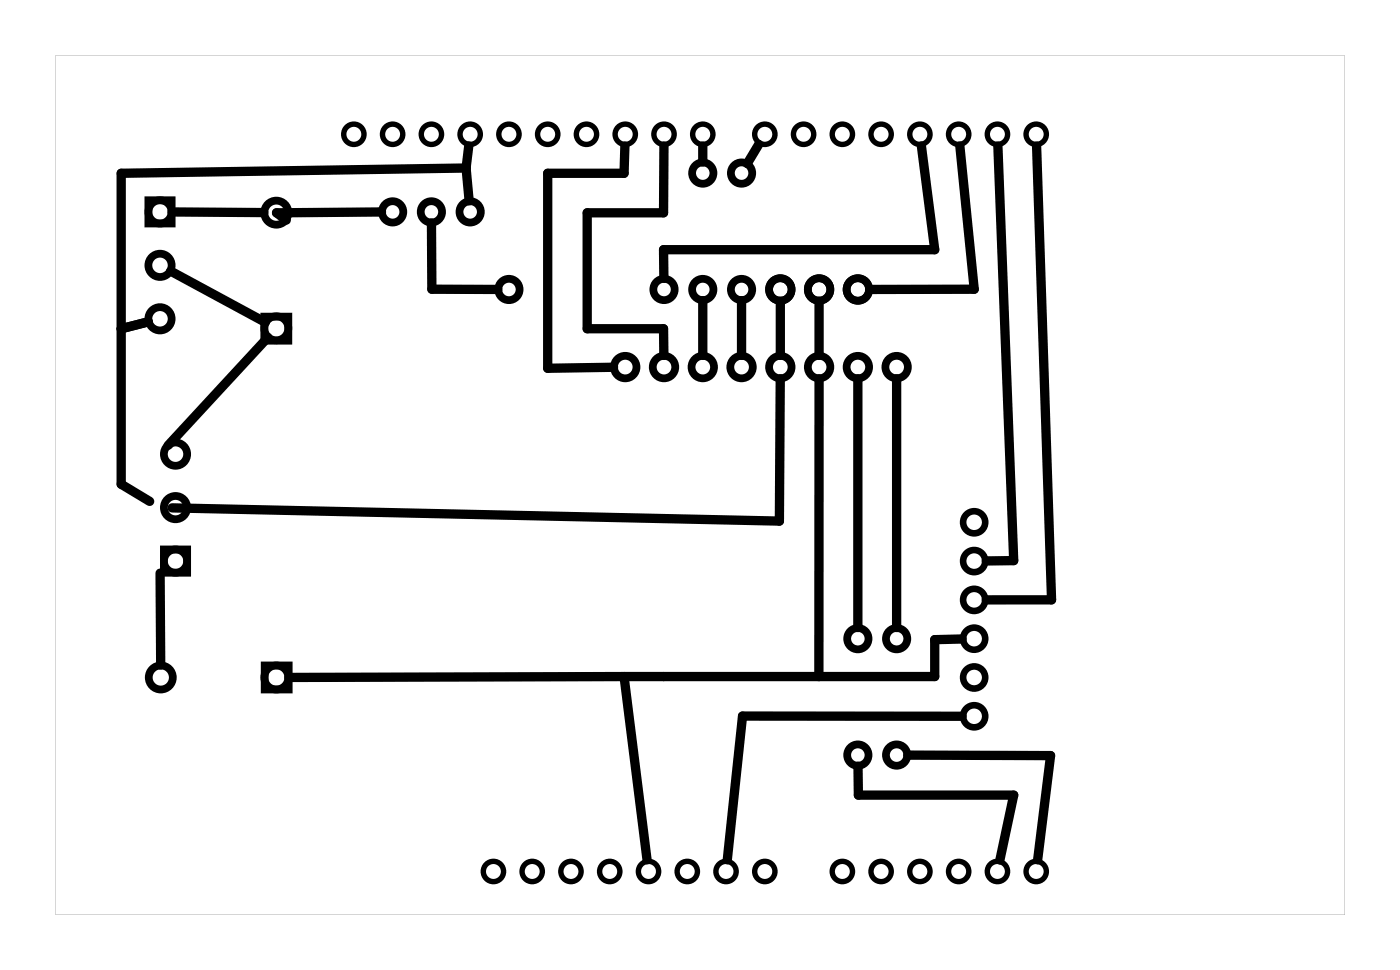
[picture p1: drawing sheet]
<svg xmlns="http://www.w3.org/2000/svg" width="92mm" height="63mm" viewBox="0 0 92 63" stroke-linecap="round" stroke-linejoin="round" font-family="sans-serif">
<path d="M3.6 3.6h84.5v56.3h-84.5zM3.6 3.6v56.3h84.5v-56.3z" fill="#000"/>
<g fill="none" stroke="#000" stroke-width=".35">
<circle cx="23.2" cy="8.8" r=".66"/>
<circle cx="25.7" cy="8.8" r=".66"/>
<circle cx="28.3" cy="8.8" r=".66"/>
<circle cx="30.8" cy="8.8" r=".66"/>
<circle cx="33.3" cy="8.8" r=".66"/>
<circle cx="35.9" cy="8.8" r=".66"/>
<circle cx="38.4" cy="8.8" r=".66"/>
<circle cx="41" cy="8.8" r=".66"/>
<circle cx="43.5" cy="8.8" r=".66"/>
<circle cx="46" cy="8.8" r=".66"/>
<circle cx="50.1" cy="8.8" r=".66"/>
<circle cx="52.6" cy="8.8" r=".66"/>
<circle cx="55.2" cy="8.8" r=".66"/>
<circle cx="57.7" cy="8.8" r=".66"/>
<circle cx="60.3" cy="8.8" r=".66"/>
<circle cx="62.8" cy="8.8" r=".66"/>
<circle cx="65.3" cy="8.8" r=".66"/>
<circle cx="67.9" cy="8.8" r=".66"/>
<circle cx="32.3" cy="57.1" r=".66"/>
<circle cx="34.9" cy="57.1" r=".66"/>
<circle cx="37.4" cy="57.1" r=".66"/>
<circle cx="39.9" cy="57.1" r=".66"/>
<circle cx="42.5" cy="57.1" r=".66"/>
<circle cx="45" cy="57.1" r=".66"/>
<circle cx="47.6" cy="57.1" r=".66"/>
<circle cx="50.1" cy="57.1" r=".66"/>
<circle cx="55.2" cy="57.1" r=".66"/>
<circle cx="57.7" cy="57.1" r=".66"/>
<circle cx="60.3" cy="57.1" r=".66"/>
<circle cx="62.8" cy="57.1" r=".66"/>
<circle cx="65.3" cy="57.1" r=".66"/>
<circle cx="67.9" cy="57.1" r=".66"/>
</g>
<g fill="none" stroke="#000" stroke-width=".51">
<path d="M9.7 13.1h1.5v1.5h-1.5zM10.7 36h1.6v1.5h-1.6zM17.3 20.7h1.6v1.6h-1.6zM17.3 43.6h1.6v1.5h-1.6z"/>
<circle cx="10.5" cy="17.4" r=".76"/>
<circle cx="10.5" cy="13.9" r=".76"/>
<circle cx="18.1" cy="13.9" r=".79"/>
<circle cx="25.7" cy="13.9" r=".7"/>
<circle cx="28.3" cy="13.9" r=".7"/>
<circle cx="30.8" cy="13.9" r=".7"/>
<circle cx="33.3" cy="19" r=".7"/>
<circle cx="43.5" cy="19" r=".7"/>
<circle cx="46" cy="19" r=".7"/>
<circle cx="46" cy="11.3" r=".7"/>
<circle cx="48.6" cy="19" r=".7"/>
<circle cx="48.6" cy="11.3" r=".7"/>
<circle cx="51.1" cy="19" r=".74"/>
<circle cx="53.7" cy="19" r=".74"/>
<circle cx="56.2" cy="19" r=".74"/>
<circle cx="10.5" cy="20.9" r=".76"/>
<circle cx="11.5" cy="29.7" r=".76"/>
<circle cx="11.5" cy="36.7" r=".76"/>
<circle cx="11.5" cy="33.2" r=".76"/>
<circle cx="18.1" cy="21.5" r=".79"/>
<circle cx="41" cy="24" r=".74"/>
<circle cx="43.5" cy="24" r=".74"/>
<circle cx="46" cy="24" r=".74"/>
<circle cx="48.6" cy="24" r=".74"/>
<circle cx="51.1" cy="24" r=".74"/>
<circle cx="53.7" cy="24" r=".74"/>
<circle cx="56.2" cy="24" r=".74"/>
<circle cx="58.7" cy="24" r=".74"/>
<circle cx="10.5" cy="44.4" r=".79"/>
<circle cx="18.1" cy="44.4" r=".79"/>
<circle cx="56.2" cy="49.4" r=".7"/>
<circle cx="56.2" cy="41.8" r=".7"/>
<circle cx="58.7" cy="49.4" r=".7"/>
<circle cx="58.7" cy="41.8" r=".7"/>
</g>
<g fill="none" stroke="#000" stroke-width=".43">
<circle cx="63.8" cy="39.3" r=".72"/>
<circle cx="63.8" cy="34.2" r=".72"/>
<circle cx="63.8" cy="36.7" r=".72"/>
<circle cx="63.8" cy="41.8" r=".72"/>
<circle cx="63.8" cy="46.9" r=".72"/>
<circle cx="63.8" cy="44.4" r=".72"/>
</g>
<g fill="none" stroke="#000" stroke-width=".61">
<path d="M11.2 17.7l6.2 3.4M11.3 13.9h6M25 13.9h-6.9l.7 .5M28.3 14.6v4.3h4.3M30.5 11l-22.6 .3v20.4l1.9 1.1M30.5 11l.2 2.1M30.7 9.6l-.2 1.4M40.9 9.6v1.7h-5v12.8l4.3-.1M43.5 9.6v4.3h-5v7.6h5v1.8M46 9.6v1M46 19.7v3.6M48.6 19.7v3.6"/>
<path d="M49.7 9.5l-.7 1.2M51.1 19.7v3.6M53.7 19.7v3.6M60.4 9.6l.8 6.7h-17.7v1.9M62.9 9.6l.9 9.3h-6.8M65.4 9.6l1 27.1h-1.8M67.9 9.6l1 29.7h-4.3M9.7 21.1l-1.8 .4M10.5 37.5v6M17.5 22.1l-6.5 7.1M51.1 24.8v9.3l-39.8-.9M53.7 24.8l-.1 19.5"/>
<path d="M56.2 24.8v16.3M58.7 24.8v16.3M40.9 44.3h-22M40.9 44.3l1.5 12M56.2 50.2v1.9h10.2l-.9 4.2M59.5 49.4l9.3 .1-.8 6.8M63 46.9h-14.4l-1 9.4M63 41.8l-1.8 .1v2.4h-20.3"/>
</g>
</svg>
